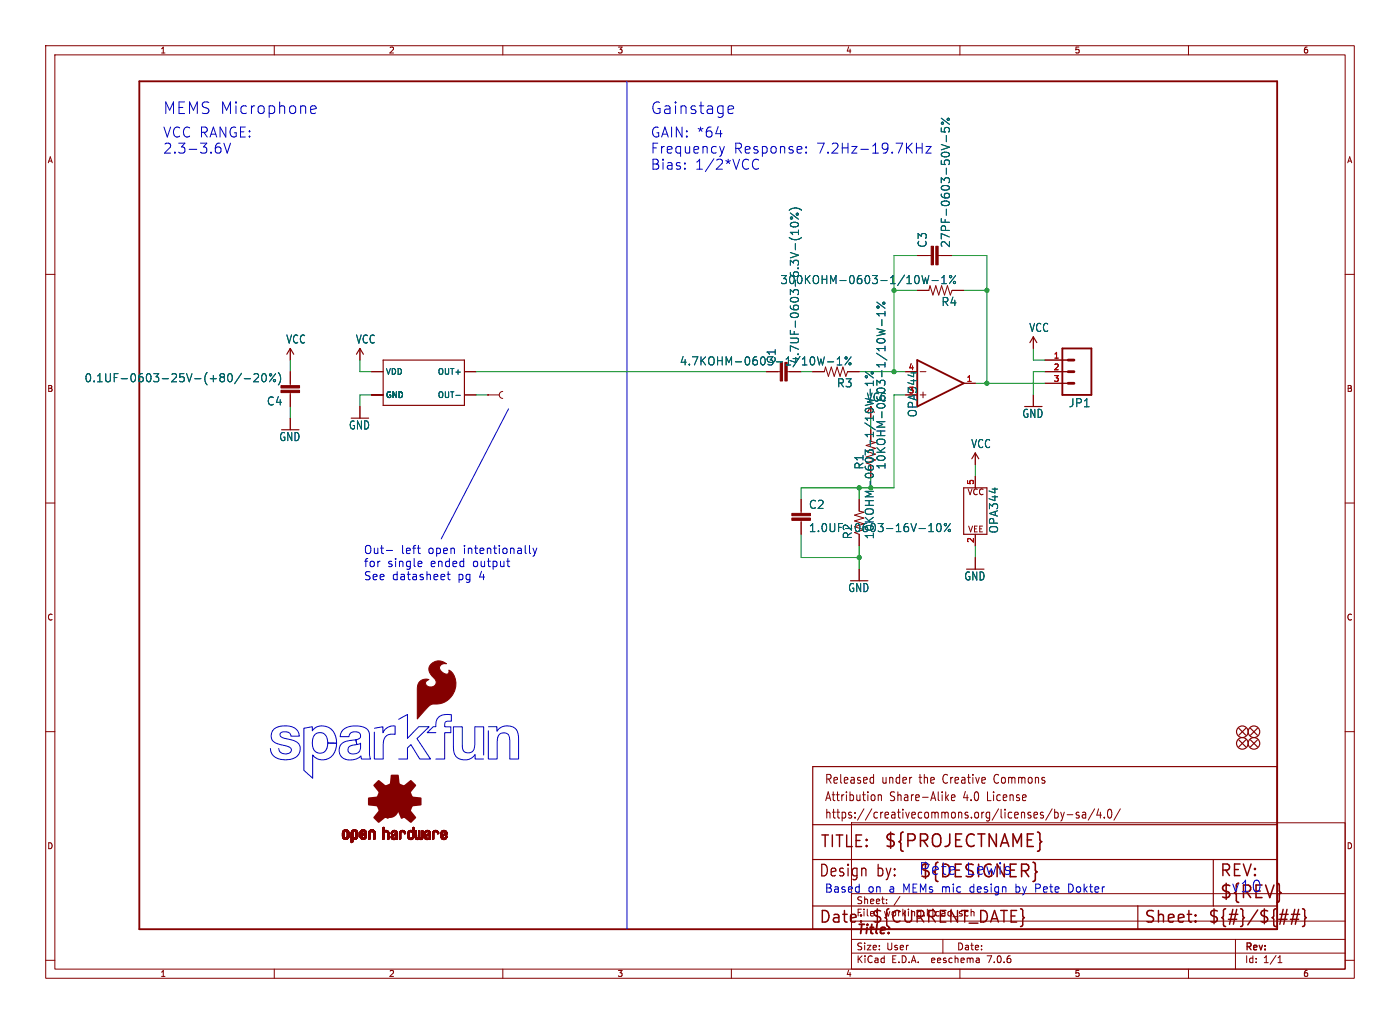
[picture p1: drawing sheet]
<svg xmlns="http://www.w3.org/2000/svg" width="306mm" height="224mm" viewBox="0 0 306 224" stroke-linecap="round" stroke-linejoin="round" font-family="sans-serif">
<defs><g id="words">
<g font-size="3.8" fill="#840000">
<text x="193.3" y="185.7">${PROJECTNAME}</text>
<text x="200.9" y="192.3">${DESIGNER}</text>
<text x="266.7" y="196.9">${REV}</text>
</g>
<g font-size="3.5" fill="#0000c2">
<text x="35.6" y="25.2">MEMS Microphone</text>
<text x="142.2" y="25.2">Gainstage</text>
<text x="200.9" y="191.5">Pete</text>
<text x="211.1" y="191.5">Lewis</text>
<text x="191.8" y="192.1">by:</text>
<text x="269.2" y="195.3">v10</text>
</g>
<g font-size="3.5" fill="#840000">
<text x="179.3" y="185.7">TITLE:</text>
<text x="179.1" y="192.1">Design</text>
<text x="266.7" y="192.1">REV:</text>
<text x="179.1" y="202.2">Date:</text>
<text x="190.5" y="202.2">${CURRENT_DATE}</text>
<text x="250.2" y="202.2">Sheet:</text>
<text x="264.2" y="202.2">${#}/${##}</text>
</g>
<g font-size="3" fill="#0000c2">
<text x="35.6" y="30.3">VCC RANGE:</text>
<text x="35.6" y="33.8">2.3-3.6V</text>
<text x="142.2" y="30.3">GAIN: *64</text>
<text x="142.2" y="33.8">Frequency</text>
<text x="160.4" y="33.8">Response:</text>
<text x="178.5" y="33.8">7.2Hz-19.7KHz</text>
<text x="142.2" y="37.4">Bias:</text>
<text x="151.9" y="37.4">1/2*VCC</text>
</g>
<text font-size="2.8" fill="#840000" x="187.3" y="204.8">Title:</text>
<g font-size="2.7" fill="#840000">
<text x="180.3" y="171.7">Released</text>
<text x="192.9" y="171.7">under</text>
<text x="201.3" y="171.7">the</text>
<text x="206.7" y="171.7">Creative</text>
<text x="218.1" y="171.7">Commons</text>
<text x="180.3" y="175.5">Attribution</text>
<text x="180.3" y="179.3">https://creativecommons.org/licenses/by-sa/4.0/</text>
<text x="194.6" y="175.5">Share-Alike</text>
<text x="210.9" y="175.5">4.0</text>
<text x="216.4" y="175.5">License</text>
</g>
<g font-size="2.5" fill="#006464">
<text x="202.9" y="54.3" transform="rotate(-90 202.9 54.3)">C3</text>
<text x="208" y="54.3" transform="rotate(-90 208 54.3)">27PF-0603-50V-5%</text>
<text x="170.7" y="62.3">300KOHM-0603-1/10W-1%</text>
<text x="205.9" y="67.1">R4</text>
<text x="62.5" y="75.3">VCC</text>
<text x="77.8" y="75.3">VCC</text>
<text x="225.1" y="72.8">VCC</text>
<text x="18.4" y="83.8">0.1UF-0603-25V-(+80/-20%)</text>
<text x="148.6" y="80.1">4.7KOHM-0603-1/10W-1%</text>
<text x="169.9" y="79.7" transform="rotate(-90 169.9 79.7)">C1</text>
<text x="175" y="79.7" transform="rotate(-90 175 79.7)">4.7UF-0603-6.3V-(10%)</text>
<text x="58.3" y="88.9">C4</text>
<text x="183" y="84.9">R3</text>
<text x="189.5" y="88">VCC</text>
<text x="233.7" y="89.3">JP1</text>
<text x="76.3" y="94.1">GND</text>
<text x="223.6" y="91.6">GND</text>
<text x="61" y="96.7">GND</text>
<text x="212.4" y="98.2">VCC</text>
<text x="189.1" y="102.8" transform="rotate(-90 189.1 102.8)">R1</text>
<text x="193.9" y="102.8" transform="rotate(-90 193.9 102.8)">10KOHM-0603-1/10W-1%</text>
<text x="176.9" y="111.5">C2</text>
<text x="176.9" y="116.6">1.0UF-0603-16V-10%</text>
<text x="186.6" y="118" transform="rotate(-90 186.6 118)">R2</text>
<text x="218.5" y="116.7" transform="rotate(-90 218.5 116.7)">OPA344</text>
<text x="185.5" y="129.7">GND</text>
<text x="210.9" y="127.1">GND</text>
</g>
<text font-size="2.5" fill="#840000" x="200.8" y="91.3" transform="rotate(-90 200.8 91.3)">OPA344</text>
<text font-size="2.5" fill="#009600" x="191.4" y="118" transform="rotate(-90 191.4 118)">10KOHM-0603-1/10W-1%</text>
<g font-size="2.5" fill="#0000c2">
<text x="79.5" y="121.3">Out-</text>
<text x="79.5" y="124.1">for</text>
<text x="84.7" y="124.1">single</text>
<text x="87.6" y="121.3">left</text>
<text x="93.6" y="121.3">open</text>
<text x="94.1" y="124.1">ended</text>
<text x="101.4" y="121.3">intentionally</text>
<text x="103.4" y="124.1">output</text>
<text x="79.5" y="127">See</text>
<text x="85.7" y="127">datasheet</text>
<text x="100.1" y="127">pg</text>
<text x="104.8" y="127">4</text>
<text x="180.3" y="195.3">Based</text>
<text x="189.8" y="195.3">on</text>
<text x="194.4" y="195.3">a MEMs mic</text>
<text x="212.3" y="195.3">design</text>
<text x="222.4" y="195.3">by</text>
<text x="226.8" y="195.3">Pete</text>
<text x="234.1" y="195.3">Dokter</text>
</g>
<g font-size="2.1" fill="#840000">
<text x="187.3" y="197.9">Sheet:</text>
<text x="187.3" y="200.6">File:</text>
<text x="193.4" y="200.6">working.kicad_sch</text>
<text x="187.3" y="208">Size:</text>
<text x="193.9" y="208">User</text>
<text x="209.3" y="208">Date:</text>
<text x="272.3" y="208.2">Rev:</text>
<text x="187.3" y="210.8">KiCad</text>
<text x="195" y="210.8">E.D.A.</text>
<text x="203.9" y="210.8">eeschema</text>
<text x="216.3" y="210.8">7.0.6</text>
<text x="272.3" y="210.8">Id:</text>
<text x="276.4" y="210.8">1/1</text>
</g>
<g font-size="1.8" fill="#840000">
<text x="35" y="11.9">1</text>
<text x="85" y="11.9">2</text>
<text x="135" y="11.9">3</text>
<text x="185" y="11.9">4</text>
<text x="235" y="11.9">5</text>
<text x="285" y="11.9">6</text>
<text x="10.3" y="35.9">A</text>
<text x="294.6" y="35.9">A</text>
<text x="10.3" y="85.9">B</text>
<text x="294.5" y="85.9">B</text>
<text x="211.6" y="108.5">VCC</text>
<text x="211.7" y="116.6">VEE</text>
<text x="10.3" y="135.9">C</text>
<text x="294.5" y="135.9">C</text>
<text x="10.3" y="185.9">D</text>
<text x="294.5" y="185.9">D</text>
<text x="35" y="213.8">1</text>
<text x="85" y="213.8">2</text>
<text x="135" y="213.8">3</text>
<text x="185" y="213.8">4</text>
<text x="235" y="213.8">5</text>
<text x="285" y="213.8">6</text>
</g>
<g font-size="1.8" fill="#006464">
<text x="84.3" y="82.1">VDD</text>
<text x="95.7" y="82.1">OUT+</text>
<text x="84.3" y="87.2">GND</text>
<text x="95.7" y="87.2">OUT-</text>
</g>
<g font-size="1.8" fill="#a90000">
<text x="198.7" y="81">4</text>
<text x="211.4" y="83.6">1</text>
<text x="230.4" y="78.5">1</text>
<text x="230.4" y="81">2</text>
<text x="230.4" y="83.6">3</text>
<text x="198.7" y="86.1">3</text>
<text x="213.1" y="106.1" transform="rotate(-90 213.1 106.1)">5</text>
<text x="213.1" y="118.8" transform="rotate(-90 213.1 118.8)">2</text>
</g>
</g></defs>
<g fill="none" stroke="#840000" stroke-width=".22">
<path d="M10 10h286.3v203.9h-286.3zM12 12h282.3v199.9h-282.3zM60 10v2M110 10v2M160 10v2M210 10v2M260 10v2M10 60h2M200.7 55.9h3M205.2 55.9h3.1M294.3 60h2M63.5 76.2v2.5"/>
<path d="M78.7 76.2v2.5M200.7 63.5h2.5l.3-1 .6 2 .6-2 .7 2 .6-2 .6 2 .7-2 .6 2 .4-1h2.5M226.1 73.7v2.5M228.6 78.7h5.1M63.5 81.3v3M63.5 85.9v3M63.5 91.4v2.6M78.7 88.9v2.5M81.3 81.3h2.5M81.3 86.4h2.5M101.6 81.3h2.5M101.6 86.4h2.5"/>
<path d="M106.7 86.4h.1M106.7 86.4h2.5M110 85.6a.76 .76 0 0 0-.8 .8 .76 .76 0 0 0 .8 .7M167.6 81.3h3.1M172.2 81.3h3.1M177.8 81.3h2.5l.3-1 .6 2 .7-2 .6 2 .6-2 .7 2 .6-2 .6 2 .4-1h2.6M201.3 81.3h1.3M201.3 86.4h1.3M201.9 85.7v1.3M210.8 83.8h2.6M213.4 99.1v2.5M226.1 86.4v2.5"/>
<path d="M228.6 81.3h5.1M228.6 83.8h5.1M10 110h2M175.3 109.2v3.1M175.3 113.8v3M188 109.2v2.6l1 .2-2.1 .6 2.1 .7-2.1 .6M188 116.8v2.6M213.4 104.1v2.6M213.4 116.8v2.6M294.3 110h2M188 124.5v2.5M213.4 121.9v2.6"/>
<path d="M10 160h2M294.3 160h2M186.3 179.9h108v32h-108zM190.6 170l.5 .1M191.1 169.3v2M191.1 171.2l-.5 .1M191.3 174v.9M192.1 173.8v1.3M192.1 174l.3-.2 .4 .1v1.2M207 174.4l.5 .7M207.5 173.8l-.6 .7M208.1 174.4l.8-.1-.1-.4-.4-.1-.3 .3 .1 .9h.6"/>
<path d="M230.2 176.9l-1.4 2.5M230.7 177v1.9M230.7 177.7l.5-.1 .3 .4-.2 .8h-.6M232.1 177.6l.3 1.3M232.4 178.9l-.3 .6M232.8 177.6l-.4 1.3M233.5 178.2h1.2M236 177.7l-.4-.1-.2 .3 .1 .3 .5 .1v.5h-.6M236.8 177.7h.6l.1 1.2M237.5 178.1l-.5 .1-.3 .2 .3 .5 .5-.1M239.5 176.9l-1.4 2.5M240.3 176.9l-.4 1.4h1.1"/>
<path d="M240.7 177.6v1.3M241.6 178.7v.2M242.5 177.1l.3-.1a1.34 1.34 0 0 1 0 1.9h-.1a1.44 1.44 0 0 1-.2-1.8zM245.1 176.9l-1.4 2.5M186.3 195.4h108M193.9 197.5v.1M193.9 196.7v.1M196.9 196l-1.3 2M10 210h2M60 211.9v2M110 211.9v2M160 211.9v2"/>
<path d="M186.3 208.4h108M186.3 205.4h108M186.3 201.4h108M206.3 205.4v3M210 211.9v2M214.2 209.6v.9M214.2 210.4l-.1 .1M214.2 209.9h-.1M260 211.9v2M270.3 205.4v6.5M279.6 210.5h.8M279.6 209.4l.4-.4v1.5"/>
<path d="M294.3 210h2"/>
</g>
<g fill="none" stroke="#840000" stroke-width=".25">
<path d="M62.7 77.5l.8-1.3 .8 1.3M78 77.5l.7-1.3 .8 1.3M83.8 78.7h17.8v9.9h-17.8zM225.3 74.9l.8-1.2 .7 1.2M210.8 106.7h5.1v10.1h-5.1zM212.6 100.3l.8-1.2 .7 1.2M271 159.3l1.5 1.5M272.5 159.3l-1.5 1.5M273.6 159.3l1.5 1.5M275.1 159.3l-1.5 1.5M177.8 167.6h101.6v35.6h-101.6zM271 161.8l1.5 1.5"/>
<path d="M272.5 161.8l-1.5 1.5M273.6 161.8l1.5 1.5M275.1 161.8l-1.5 1.5M177.8 198.1h101.6M177.8 180.3h101.6M177.8 188h101.6M248.9 198.1v5.1M265.4 188v10.1"/>
<circle cx="271.8" cy="160" r="1.27"/>
<circle cx="271.8" cy="162.6" r="1.27"/>
<circle cx="274.3" cy="162.6" r="1.27"/>
<circle cx="274.3" cy="160" r="1.27"/>
</g>
<g fill="#840000" stroke="#840000" stroke-width=".22">
<path d="M74.9 182.9h.4z"/>
<path d="M74.9 182.8l.4 .1z"/>
<path d="M74.9 182.8h.4z"/>
<path d="M74.9 182.7l.4 .1z"/>
<path d="M74.9 182.7h.4z"/>
<path d="M74.9 182.6l.4 .1z"/>
<path d="M74.9 182.6h.4z"/>
<path d="M74.9 182.5l.4 .1z"/>
<path d="M74.9 182.5h.4z"/>
<path d="M74.9 182.4l.4 .1z"/>
<path d="M74.9 182.4h.4z"/>
<path d="M74.9 182.3l.4 .1z"/>
<path d="M74.9 182.3h.4z"/>
<path d="M74.9 182.2l.4 .1z"/>
<path d="M74.9 182.2h.4z"/>
<path d="M74.9 182.1l.4 .1z"/>
<path d="M74.9 182.1h.4z"/>
<path d="M74.9 182.9l.4 .1z"/>
<path d="M74.9 182l.4 .1z"/>
<path d="M74.9 182h.4z"/>
<path d="M74.9 183.1h.5z"/>
<path d="M74.9 183l.5 .1z"/>
<path d="M74.9 183h.5z"/>
<path d="M74.9 183h.4z"/>
<path d="M74.9 182h.5z"/>
<path d="M74.9 181.9l.5 .1z"/>
<path d="M74.9 181.9h.5z"/>
<path d="M74.9 183.1l.6 .1z"/>
<path d="M74.9 183.1h.6z"/>
<path d="M74.9 181.9h.6z"/>
<path d="M75 183.2h.5z"/>
<path d="M75 181.9h.5z"/>
<path d="M75 181.8l.5 .1z"/>
<path d="M75 181.8h.6z"/>
<path d="M75 183.2h1.3z"/>
<path d="M75 183.2h.6z"/>
<path d="M75 181.8h1.3z"/>
<path d="M75 183.2l1.3 .1z"/>
<path d="M75 183.3h1.2z"/>
<path d="M75 181.8h1.2z"/>
<path d="M75 181.7l1.2 .1z"/>
<path d="M75 181.7h1.2z"/>
<path d="M75.1 183.3h1.1z"/>
<path d="M75.1 181.7h1.1z"/>
<path d="M75.1 183.4h1.1z"/>
<path d="M75.1 183.3l1.1 .1z"/>
<path d="M75.1 183.4h1z"/>
<path d="M75.1 181.6l1 .1z"/>
<path d="M75.1 181.6h1z"/>
<path d="M75.2 183.4h.9z"/>
<path d="M75.2 181.6h.9z"/>
<path d="M75.2 181.6h.8z"/>
<path d="M75.2 183.4l.8 .1z"/>
<path d="M75.2 183.5h.8z"/>
<path d="M75.3 183.5h.7z"/>
<path d="M75.3 181.5l.7 .1z"/>
<path d="M75.3 181.5h.7z"/>
<path d="M75.3 183.5h.6z"/>
<path d="M75.3 181.5h.6z"/>
<path d="M75.4 183.5h.5z"/>
<path d="M75.4 181.5h.5z"/>
<path d="M75.4 183.5h.4z"/>
<path d="M75.4 181.5h.4z"/>
<path d="M75.5 183.5l.3 .1z"/>
<path d="M75.5 181.5h.3z"/>
<path d="M75.5 183.6h.3z"/>
<path d="M75.5 183.6h.2z"/>
<path d="M75.5 181.4l.2 .1z"/>
<path d="M75.7 181.8h.6z"/>
<path d="M75.7 183.2h.6z"/>
<path d="M75.7 181.8l.6 .1z"/>
<path d="M75.8 183.2h.5z"/>
<path d="M75.8 181.9h.5z"/>
<path d="M75.8 183.1l.5 .1z"/>
<path d="M75.8 183.1h.5z"/>
<path d="M75.9 183.1h.4z"/>
<path d="M75.9 181.9h.4z"/>
<path d="M75.9 183l.4 .1z"/>
<path d="M75.9 182h.4z"/>
<path d="M75.9 181.9l.4 .1z"/>
<path d="M75.9 183h.4z"/>
<path d="M76 183h.4z"/>
<path d="M76 182.9l.4 .1z"/>
<path d="M76 182.9h.4z"/>
<path d="M76 182.1h.4z"/>
<path d="M76 182l.4 .1z"/>
<path d="M76 182.8l.4 .1z"/>
<path d="M76 182.8h.4z"/>
<path d="M76 182.7l.4 .1z"/>
<path d="M76 182.7h.4z"/>
<path d="M76 182.6l.4 .1z"/>
<path d="M76 182.6h.4z"/>
<path d="M76 182.5l.4 .1z"/>
<path d="M76 182.5h.4z"/>
<path d="M76 182.4l.4 .1z"/>
<path d="M76 182.4h.4z"/>
<path d="M76 182.3l.4 .1z"/>
<path d="M76 182.3h.4z"/>
<path d="M76 182.2l.4 .1z"/>
<path d="M76 182.2h.4z"/>
<path d="M76 182.1l.4 .1z"/>
<path d="M76.8 184.2h.2z"/>
<path d="M76.8 184.2h.3z"/>
<path d="M76.8 184.2h.4z"/>
<path d="M76.8 184.1l.4 .1z"/>
<path d="M76.8 184.1h.4z"/>
<path d="M76.8 184l.4 .1z"/>
<path d="M76.8 184h.4z"/>
<path d="M76.8 183.9l.4 .1z"/>
<path d="M76.8 183.9h.4z"/>
<path d="M76.8 183.8l.4 .1z"/>
<path d="M76.8 183.8h.4z"/>
<path d="M76.8 183.7l.4 .1z"/>
<path d="M76.8 183.7h.4z"/>
<path d="M76.8 183.6l.4 .1z"/>
<path d="M76.8 183.6h.4z"/>
<path d="M76.8 183.5l.4 .1z"/>
<path d="M76.8 183.5h.4z"/>
<path d="M76.8 183.5h1.1z"/>
<path d="M76.8 183.4l1.1 .1z"/>
<path d="M76.8 183.4h1.2z"/>
<path d="M76.8 183.4h1.3z"/>
<path d="M76.8 183.3l1.3 .1z"/>
<path d="M76.8 183.3h1.3z"/>
<path d="M76.8 183.2l1.4 .1z"/>
<path d="M76.8 183.2h1.4z"/>
<path d="M76.8 183.2h.7z"/>
<path d="M76.8 183.2h.6z"/>
<path d="M76.8 183.1l.6 .1z"/>
<path d="M76.8 183.1h.6z"/>
<path d="M76.8 183.1h.5z"/>
<path d="M76.8 183l.5 .1z"/>
<path d="M76.8 183h.5z"/>
<path d="M76.8 183h.4z"/>
<path d="M76.8 182.9l.4 .1z"/>
<path d="M76.8 182.9h.4z"/>
<path d="M76.8 182.8l.4 .1z"/>
<path d="M76.8 182.8h.4z"/>
<path d="M76.8 182.7l.4 .1z"/>
<path d="M76.8 182.7h.4z"/>
<path d="M76.8 182.6l.4 .1z"/>
<path d="M76.8 182.6h.4z"/>
<path d="M76.8 182.5l.4 .1z"/>
<path d="M76.8 182.5h.4z"/>
<path d="M76.8 182.4l.4 .1z"/>
<path d="M76.8 182.4h.4z"/>
<path d="M76.8 182.3l.4 .1z"/>
<path d="M76.8 182.3h.4z"/>
<path d="M76.8 182.2l.4 .1z"/>
<path d="M76.8 182.2h.4z"/>
<path d="M76.8 182.1l.4 .1z"/>
<path d="M76.8 182.1h.4z"/>
<path d="M76.8 182l.4 .1z"/>
<path d="M76.8 182h.4z"/>
<path d="M76.8 182h.5z"/>
<path d="M76.8 184.2l.2 .1z"/>
<path d="M76.9 181.9l.4 .1z"/>
<path d="M76.9 181.9h.4z"/>
<path d="M76.9 181.9h.5z"/>
<path d="M76.9 181.8l.5 .1z"/>
<path d="M76.9 181.8h.6z"/>
<path d="M76.9 181.8h1.3z"/>
<path d="M76.9 181.8h1.2z"/>
<path d="M77 181.7l1.1 .1z"/>
<path d="M77 181.7h1.1z"/>
<path d="M77 181.6l1 .1z"/>
<path d="M77 181.6h1z"/>
<path d="M77.1 181.6h.9z"/>
<path d="M77.1 181.6h.8z"/>
<path d="M77.2 181.5l.7 .1z"/>
<path d="M77.2 181.5h.7z"/>
<path d="M77.3 183.5h.5z"/>
<path d="M77.3 181.5h.5z"/>
<path d="M77.4 181.5h.3z"/>
<path d="M77.4 183.5l.3 .1z"/>
<path d="M77.4 183.6h.3z"/>
<path d="M77.4 181.4l.2 .1z"/>
<path d="M77.5 183.6h.1z"/>
<path d="M77.6 181.8h.6z"/>
<path d="M77.6 183.2h.6z"/>
<path d="M77.7 183.2h.5z"/>
<path d="M77.7 181.8l.5 .1z"/>
<path d="M77.7 181.9h.5z"/>
<path d="M77.7 183.1l.5 .1z"/>
<path d="M77.7 183.1h.5z"/>
<path d="M77.8 183.1h.4z"/>
<path d="M77.8 181.9h.4z"/>
<path d="M77.8 182h.4z"/>
<path d="M77.8 181.9l.4 .1z"/>
<path d="M77.8 183l.5 .1z"/>
<path d="M77.8 183h.5z"/>
<path d="M77.8 182h.5z"/>
<path d="M77.9 183h.4z"/>
<path d="M77.9 182h.4z"/>
<path d="M77.9 182.9l.4 .1z"/>
<path d="M77.9 182.1h.4z"/>
<path d="M77.9 182l.4 .1z"/>
<path d="M77.9 182.9h.4z"/>
<path d="M77.9 182.8l.4 .1z"/>
<path d="M77.9 182.8h.4z"/>
<path d="M77.9 182.7l.4 .1z"/>
<path d="M77.9 182.7h.4z"/>
<path d="M77.9 182.6l.4 .1z"/>
<path d="M77.9 182.6h.4z"/>
<path d="M77.9 182.5l.4 .1z"/>
<path d="M77.9 182.5h.4z"/>
<path d="M77.9 182.4l.4 .1z"/>
<path d="M77.9 182.4h.4z"/>
<path d="M77.9 182.3l.4 .1z"/>
<path d="M77.9 182.3h.4z"/>
<path d="M77.9 182.2l.4 .1z"/>
<path d="M77.9 182.2h.4z"/>
<path d="M77.9 182.1l.4 .1z"/>
<path d="M78.7 183h.5z"/>
<path d="M78.7 183h.4z"/>
<path d="M78.7 182.9l.4 .1z"/>
<path d="M78.7 182.9h.4z"/>
<path d="M78.7 182.8l.5 .1z"/>
<path d="M78.7 182.8h.5z"/>
<path d="M78.7 182.8h.6z"/>
<path d="M78.7 182.7l.7 .1z"/>
<path d="M78.7 182.7h.7z"/>
<path d="M78.7 182.7h.8z"/>
<path d="M78.7 182.7h.9z"/>
<path d="M78.7 182.6l.9 .1z"/>
<path d="M78.7 182.6h.9z"/>
<path d="M78.7 182.6h1z"/>
<path d="M78.7 182.6h1.1z"/>
<path d="M78.7 182.5l1.1 .1z"/>
<path d="M78.7 182.5h1.1z"/>
<path d="M78.7 182.5h1.2z"/>
<path d="M78.7 182.5h1.3z"/>
<path d="M78.7 182.4l1.3 .1z"/>
<path d="M78.7 182.4h1.4z"/>
<path d="M78.7 182.4h.4z"/>
<path d="M78.7 182.3l.4 .1z"/>
<path d="M78.7 182.3h.4z"/>
<path d="M78.7 182.2l.4 .1z"/>
<path d="M78.7 182.2h.4z"/>
<path d="M78.7 182.1l.4 .1z"/>
<path d="M78.7 182.1h.4z"/>
<path d="M78.7 182l.4 .1z"/>
<path d="M78.7 182h.5z"/>
<path d="M78.7 183.1h.5z"/>
<path d="M78.7 183l.5 .1z"/>
<path d="M78.7 181.9l.5 .1z"/>
<path d="M78.8 183.1h.5z"/>
<path d="M78.8 183.1h.4z"/>
<path d="M78.8 181.9h.4z"/>
<path d="M78.8 181.9h.5z"/>
<path d="M78.8 183.2h.5z"/>
<path d="M78.8 183.1l.5 .1z"/>
<path d="M78.8 181.8l.5 .1z"/>
<path d="M78.8 183.2h1.3z"/>
<path d="M78.8 183.2h.6z"/>
<path d="M78.8 181.8h.6z"/>
<path d="M78.8 181.8h1.3z"/>
<path d="M78.8 183.2l1.3 .1z"/>
<path d="M78.8 183.3h1.3z"/>
<path d="M78.9 183.3h1.1z"/>
<path d="M78.9 181.7l1.2 .1z"/>
<path d="M78.9 181.7h1.2z"/>
<path d="M78.9 181.7h1.1z"/>
<path d="M78.9 183.3l1.1 .1z"/>
<path d="M78.9 183.4h1.1z"/>
<path d="M79 183.4h.9z"/>
<path d="M79 181.6l1 .1z"/>
<path d="M79 181.6h1z"/>
<path d="M79 181.6h.9z"/>
<path d="M79 183.4l.9 .1z"/>
<path d="M79.1 181.6h.8z"/>
<path d="M79.1 183.5h.7z"/>
<path d="M79.1 181.5l.7 .1z"/>
<path d="M79.1 181.5h.7z"/>
<path d="M79.2 183.5h.6z"/>
<path d="M79.2 181.5h.5z"/>
<path d="M79.2 183.5h.5z"/>
<path d="M79.2 182.4h1z"/>
<path d="M79.3 183.5h.4z"/>
<path d="M79.3 182.4h.9z"/>
<path d="M79.3 181.5h.3z"/>
<path d="M79.3 183.5l.3 .1z"/>
<path d="M79.3 183.6h.3z"/>
<path d="M79.3 182.3l.9 .1z"/>
<path d="M79.4 182.3h.8z"/>
<path d="M79.4 181.4l.1 .1z"/>
<path d="M79.5 182.3h.7z"/>
<path d="M79.5 181.8h.6z"/>
<path d="M79.5 183.2h.6z"/>
<path d="M79.5 182.2l.7 .1z"/>
<path d="M79.6 181.8l.5 .1z"/>
<path d="M79.6 183.2h.5z"/>
<path d="M79.6 182.2h.6z"/>
<path d="M79.6 181.9h.5z"/>
<path d="M79.6 183.1l.5 .1z"/>
<path d="M79.6 183.1h.5z"/>
<path d="M79.7 181.9h.5z"/>
<path d="M79.7 183.1h.4z"/>
<path d="M79.7 182.2h.5z"/>
<path d="M79.7 183.1h.5z"/>
<path d="M79.7 182h.5z"/>
<path d="M79.7 181.9l.5 .1z"/>
<path d="M79.7 183l.5 .1z"/>
<path d="M79.7 183h.5z"/>
<path d="M79.7 182.1l.5 .1z"/>
<path d="M79.7 182.1h.5z"/>
<path d="M79.7 182l.5 .1z"/>
<path d="M79.8 183h.4z"/>
<path d="M79.8 182.1h.4z"/>
<path d="M79.8 182.9l.4 .1z"/>
<path d="M79.8 182.9h.4z"/>
<path d="M79.8 182.8l.4 .1z"/>
<path d="M79.8 182.8h.4z"/>
<path d="M79.9 182.8h.3z"/>
<path d="M79.9 182.7l.3 .1z"/>
<path d="M79.9 182.7h.3z"/>
<path d="M80 182.7h.2z"/>
<path d="M80.6 183.5h.3z"/>
<path d="M80.6 183.4l.4 .1z"/>
<path d="M80.6 183.4h.4z"/>
<path d="M80.6 183.3l.4 .1z"/>
<path d="M80.6 183.3h.4z"/>
<path d="M80.6 183.2l.4 .1z"/>
<path d="M80.6 183.2h.4z"/>
<path d="M80.6 183.1l.4 .1z"/>
<path d="M80.6 183.1h.4z"/>
<path d="M80.6 183l.4 .1z"/>
<path d="M80.6 183h.4z"/>
<path d="M80.6 182.9l.4 .1z"/>
<path d="M80.6 182.9h.4z"/>
<path d="M80.6 182.8l.4 .1z"/>
<path d="M80.6 182.8h.4z"/>
<path d="M80.6 182.7l.4 .1z"/>
<path d="M80.6 182.7h.4z"/>
<path d="M80.6 182.6l.4 .1z"/>
<path d="M80.6 182.6h.4z"/>
<path d="M80.6 182.5l.4 .1z"/>
<path d="M80.6 182.5h.4z"/>
<path d="M80.6 182.4l.4 .1z"/>
<path d="M80.6 182.4h.4z"/>
<path d="M80.6 182.3l.4 .1z"/>
<path d="M80.6 182.3h.4z"/>
<path d="M80.6 182.2l.4 .1z"/>
<path d="M80.6 182.2h.4z"/>
<path d="M80.6 182.1l.4 .1z"/>
<path d="M80.6 182.1h.4z"/>
<path d="M80.7 183.5h.2z"/>
<path d="M80.7 182l.3 .1z"/>
<path d="M80.7 182h.4z"/>
<path d="M80.7 183.5h.1z"/>
<path d="M80.7 181.9l.4 .1z"/>
<path d="M80.7 181.9h.4z"/>
<path d="M80.7 181.9h.5z"/>
<path d="M80.7 181.8l.6 .1z"/>
<path d="M80.7 181.8h.6z"/>
<path d="M80.7 181.8h1.3z"/>
<path d="M80.8 181.8h1.2z"/>
<path d="M80.8 181.7l1.2 .1z"/>
<path d="M80.8 181.7h1.2z"/>
<path d="M80.8 181.7h1.1z"/>
<path d="M80.9 181.6l1 .1z"/>
<path d="M80.9 181.6h1z"/>
<path d="M80.9 181.6h.9z"/>
<path d="M81 181.6h.8z"/>
<path d="M81 181.5l.8 .1z"/>
<path d="M81 181.5h.7z"/>
<path d="M81.1 181.5h.5z"/>
<path d="M81.2 181.5h.4z"/>
<path d="M81.2 181.5h.3z"/>
<path d="M81.3 181.4l.2 .1z"/>
<path d="M81.4 181.8h.6z"/>
<path d="M81.5 181.8l.5 .1z"/>
<path d="M81.5 181.9h.5z"/>
<path d="M81.6 181.9h.4z"/>
<path d="M81.6 181.9h.5z"/>
<path d="M81.6 182h.5z"/>
<path d="M81.6 181.9l.5 .1z"/>
<path d="M81.7 182h.4z"/>
<path d="M81.7 182.1h.4z"/>
<path d="M81.7 182l.4 .1z"/>
<path d="M81.7 183.5h.3z"/>
<path d="M81.7 183.4l.3 .1z"/>
<path d="M81.7 183.4h.4z"/>
<path d="M81.7 183.3l.4 .1z"/>
<path d="M81.7 183.3h.4z"/>
<path d="M81.7 183.2l.4 .1z"/>
<path d="M81.7 183.2h.4z"/>
<path d="M81.7 183.1l.4 .1z"/>
<path d="M81.7 183.1h.4z"/>
<path d="M81.7 183l.4 .1z"/>
<path d="M81.7 183h.4z"/>
<path d="M81.7 182.9l.4 .1z"/>
<path d="M81.7 182.9h.4z"/>
<path d="M81.7 182.8l.4 .1z"/>
<path d="M81.7 182.8h.4z"/>
<path d="M81.7 182.7l.4 .1z"/>
<path d="M81.7 182.7h.4z"/>
<path d="M81.7 182.6l.4 .1z"/>
<path d="M81.7 182.6h.4z"/>
<path d="M81.7 182.5l.4 .1z"/>
<path d="M81.7 182.5h.4z"/>
<path d="M81.7 182.4l.4 .1z"/>
<path d="M81.7 182.4h.4z"/>
<path d="M81.7 182.3l.4 .1z"/>
<path d="M81.7 182.3h.4z"/>
<path d="M81.7 182.2l.4 .1z"/>
<path d="M81.7 182.2h.4z"/>
<path d="M81.7 182.1l.4 .1z"/>
<path d="M81.7 183.5h.2z"/>
<path d="M83.8 183.5h.1z"/>
<path d="M83.8 181.1h.2z"/>
<path d="M83.8 183.5l.1 .1z"/>
<path d="M83.8 183.5h.2z"/>
<path d="M83.8 183.4l.2 .1z"/>
<path d="M83.8 183.4h.2z"/>
<path d="M83.8 183.3l.2 .1z"/>
<path d="M83.8 183.3h.2z"/>
<path d="M83.8 183.2l.2 .1z"/>
<path d="M83.8 183.2h.2z"/>
<path d="M83.8 183.1l.2 .1z"/>
<path d="M83.8 183.1h.2z"/>
<path d="M83.8 183l.2 .1z"/>
<path d="M83.8 183h.2z"/>
<path d="M83.8 182.9l.2 .1z"/>
<path d="M83.8 182.9h.2z"/>
<path d="M83.8 182.8l.2 .1z"/>
<path d="M83.8 182.8h.2z"/>
<path d="M83.8 182.7l.2 .1z"/>
<path d="M83.8 182.7h.2z"/>
<path d="M83.8 182.6l.2 .1z"/>
<path d="M83.8 182.6h.2z"/>
<path d="M83.8 182.5l.2 .1z"/>
<path d="M83.8 182.5h.2z"/>
<path d="M83.8 182.4l.2 .1z"/>
<path d="M83.8 182.4h.2z"/>
<path d="M83.8 182.3l.2 .1z"/>
<path d="M83.8 182.3h.2z"/>
<path d="M83.8 182.2l.2 .1z"/>
<path d="M83.8 182.2h.2z"/>
<path d="M83.8 182.2h.3z"/>
<path d="M83.8 182.1l.3 .1z"/>
<path d="M83.8 182.1h.3z"/>
<path d="M83.8 182l.3 .1z"/>
<path d="M83.8 182h.3z"/>
<path d="M83.8 182h.4z"/>
<path d="M83.8 181.9l.4 .1z"/>
<path d="M83.8 181.9h.4z"/>
<path d="M83.8 181.9h.5z"/>
<path d="M83.8 181.9h.6z"/>
<path d="M83.8 181.8l1.2 .1z"/>
<path d="M83.8 181.8h1.2z"/>
<path d="M83.8 181.8h1.1z"/>
<path d="M83.8 181.7l1.1 .1z"/>
<path d="M83.8 181.7h1.1z"/>
<path d="M83.8 181.7h1z"/>
<path d="M83.8 181.6l.3 .1z"/>
<path d="M83.8 181.6h.3z"/>
<path d="M83.8 181.6h.2z"/>
<path d="M83.8 181.5l.2 .1z"/>
<path d="M83.8 181.5h.2z"/>
<path d="M83.8 181.4l.2 .1z"/>
<path d="M83.8 181.4h.2z"/>
<path d="M83.8 181.3l.2 .1z"/>
<path d="M83.8 181.3h.2z"/>
<path d="M83.8 181.2l.2 .1z"/>
<path d="M83.8 181.2h.2z"/>
<path d="M83.8 181.1l.2 .1z"/>
<path d="M83.8 181l.2 .1z"/>
<path d="M83.8 181h.2z"/>
<path d="M83.9 180.9l.1 .1z"/>
<path d="M83.9 180.9h.1z"/>
<path d="M84.2 181.6l.5 .1z"/>
<path d="M84.2 181.6h.5z"/>
<path d="M84.3 181.6h.3z"/>
<path d="M84.5 181.9h.5z"/>
<path d="M84.6 181.9h.4z"/>
<path d="M84.7 181.9h.3z"/>
<path d="M84.7 181.9l.4 .1z"/>
<path d="M84.7 182h.4z"/>
<path d="M84.8 182h.3z"/>
<path d="M84.8 182.1h.3z"/>
<path d="M84.8 182l.3 .1z"/>
<path d="M84.8 182.1l.3 .1z"/>
<path d="M84.8 182.3h.3z"/>
<path d="M84.8 182.2l.3 .1z"/>
<path d="M84.8 182.2h.3z"/>
<path d="M84.8 183.5l.2 .1z"/>
<path d="M84.8 183.5h.2z"/>
<path d="M84.8 183.5h.3z"/>
<path d="M84.8 183.4l.3 .1z"/>
<path d="M84.8 183.4h.3z"/>
<path d="M84.8 183.3l.3 .1z"/>
<path d="M84.8 183.3h.3z"/>
<path d="M84.8 183.2l.3 .1z"/>
<path d="M84.8 183.2h.3z"/>
<path d="M84.8 183.1l.3 .1z"/>
<path d="M84.8 183.1h.3z"/>
<path d="M84.8 183l.3 .1z"/>
<path d="M84.8 183h.3z"/>
<path d="M84.8 182.9l.3 .1z"/>
<path d="M84.8 182.9h.3z"/>
<path d="M84.8 182.8l.3 .1z"/>
<path d="M84.8 182.8h.3z"/>
<path d="M84.8 182.7l.3 .1z"/>
<path d="M84.8 182.7h.3z"/>
<path d="M84.8 182.6l.3 .1z"/>
<path d="M84.8 182.6h.3z"/>
<path d="M84.8 182.5l.3 .1z"/>
<path d="M84.8 182.5h.3z"/>
<path d="M84.8 182.4l.3 .1z"/>
<path d="M84.8 182.4h.3z"/>
<path d="M84.8 182.3l.3 .1z"/>
<path d="M85.6 183.1l.3 .1z"/>
<path d="M85.6 183.1h.3z"/>
<path d="M85.6 183.1h.2z"/>
<path d="M85.6 183l.2 .1z"/>
<path d="M85.6 183h.3z"/>
<path d="M85.6 182.3l.1 .1z"/>
<path d="M85.6 182.3h.2z"/>
<path d="M85.6 182.2l.2 .1z"/>
<path d="M85.6 182.2h.2z"/>
<path d="M85.6 183.2h.3z"/>
<path d="M85.6 182.9l.3 .1z"/>
<path d="M85.6 182.9h.3z"/>
<path d="M85.6 182.4h.1z"/>
<path d="M85.6 182.2h.3z"/>
<path d="M85.6 182.1l.3 .1z"/>
<path d="M85.6 183.3h.4z"/>
<path d="M85.6 183.2l.3 .1z"/>
<path d="M85.6 182.9h.4z"/>
<path d="M85.6 182.1h.3z"/>
<path d="M85.6 183.3h.5z"/>
<path d="M85.6 182.8l.4 .1z"/>
<path d="M85.6 182.8h.4z"/>
<path d="M85.6 182.8h.5z"/>
<path d="M85.6 182l.3 .1z"/>
<path d="M85.6 182h.3z"/>
<path d="M85.6 183.3h.8z"/>
<path d="M85.6 182h.4z"/>
<path d="M85.6 182.8h.6z"/>
<path d="M85.6 183.3l.8 .1z"/>
<path d="M85.6 181.9l.4 .1z"/>
<path d="M85.7 183.4h.7z"/>
<path d="M85.7 182.8h.5z"/>
<path d="M85.7 181.9h.3z"/>
<path d="M85.7 182.7l.6 .1z"/>
<path d="M85.7 182.7h.6z"/>
<path d="M85.7 181.9h.4z"/>
<path d="M85.7 181.9h.5z"/>
<path d="M85.7 182.7h.7z"/>
<path d="M85.7 181.8l1.1 .1z"/>
<path d="M85.7 181.8h1.1z"/>
<path d="M85.7 183.4l.8 .1z"/>
<path d="M85.8 183.5h.7z"/>
<path d="M85.8 181.8h1z"/>
<path d="M85.8 182.7h.7z"/>
<path d="M85.8 181.8h.9z"/>
<path d="M85.8 182.6l.7 .1z"/>
<path d="M85.8 182.6h.7z"/>
<path d="M85.8 182.6h.8z"/>
<path d="M85.8 181.7l.9 .1z"/>
<path d="M85.8 181.7h.9z"/>
<path d="M85.8 182.6h1.1z"/>
<path d="M85.9 183.5h.6z"/>
<path d="M85.9 181.7h.7z"/>
<path d="M85.9 182.6h1z"/>
<path d="M85.9 183.5h.5z"/>
<path d="M85.9 183.5l.5 .1z"/>
<path d="M85.9 183.6h.5z"/>
<path d="M86 181.6l.5 .1z"/>
<path d="M86 183.6h.4z"/>
<path d="M86 182.6h.9z"/>
<path d="M86 181.6h.5z"/>
<path d="M86 182.5l.9 .1z"/>
<path d="M86 182.5h.9z"/>
<path d="M86.1 181.6h.3z"/>
<path d="M86.1 182.5h.8z"/>
<path d="M86.2 182.5h.7z"/>
<path d="M86.2 183.3h.2z"/>
<path d="M86.2 181.6h.1z"/>
<path d="M86.2 182.4l.7 .1z"/>
<path d="M86.3 182.4h.6z"/>
<path d="M86.3 181.9h.5z"/>
<path d="M86.4 182.4h.5z"/>
<path d="M86.4 181.9h.4z"/>
<path d="M86.5 181.9h.3z"/>
<path d="M86.5 181.9l.4 .1z"/>
<path d="M86.5 182.3l.4 .1z"/>
<path d="M86.5 182h.4z"/>
<path d="M86.5 182.3h.4z"/>
<path d="M86.6 182.3h.3z"/>
<path d="M86.6 182h.3z"/>
<path d="M86.6 182.6h.3z"/>
<path d="M86.6 182l.3 .1z"/>
<path d="M86.6 182.1h.3z"/>
<path d="M86.6 182.6l.3 .1z"/>
<path d="M86.6 182.7h.3z"/>
<path d="M86.6 182.2h.3z"/>
<path d="M86.6 182.1l.3 .1z"/>
<path d="M86.6 183.5l.2 .1z"/>
<path d="M86.6 183.5h.2z"/>
<path d="M86.6 183.5h.3z"/>
<path d="M86.6 183.4l.3 .1z"/>
<path d="M86.6 183.4h.3z"/>
<path d="M86.6 183.3l.3 .1z"/>
<path d="M86.6 183.3h.3z"/>
<path d="M86.6 183.2l.3 .1z"/>
<path d="M86.6 183.2h.3z"/>
<path d="M86.6 183.1l.3 .1z"/>
<path d="M86.6 183.1h.3z"/>
<path d="M86.6 183l.3 .1z"/>
<path d="M86.6 183h.3z"/>
<path d="M86.6 182.9l.3 .1z"/>
<path d="M86.6 182.9h.3z"/>
<path d="M86.6 182.8l.3 .1z"/>
<path d="M86.6 182.8h.3z"/>
<path d="M86.6 182.7l.3 .1z"/>
<path d="M86.6 182.2l.3 .1z"/>
<path d="M87.4 183.5l.1 .1z"/>
<path d="M87.4 183.5h.1z"/>
<path d="M87.4 183.5h.2z"/>
<path d="M87.4 183.5h.3z"/>
<path d="M87.4 183.4l.3 .1z"/>
<path d="M87.4 183.4h.3z"/>
<path d="M87.4 183.3l.3 .1z"/>
<path d="M87.4 183.3h.3z"/>
<path d="M87.4 183.2l.3 .1z"/>
<path d="M87.4 183.2h.3z"/>
<path d="M87.4 183.1l.3 .1z"/>
<path d="M87.4 183.1h.3z"/>
<path d="M87.4 183l.3 .1z"/>
<path d="M87.4 183h.3z"/>
<path d="M87.4 182.9l.3 .1z"/>
<path d="M87.4 182.9h.3z"/>
<path d="M87.4 182.8l.3 .1z"/>
<path d="M87.4 182.8h.3z"/>
<path d="M87.4 182.7l.3 .1z"/>
<path d="M87.4 182.7h.3z"/>
<path d="M87.4 182.6l.3 .1z"/>
<path d="M87.4 182.6h.3z"/>
<path d="M87.4 182.5l.3 .1z"/>
<path d="M87.4 182.5h.3z"/>
<path d="M87.4 182.4l.3 .1z"/>
<path d="M87.4 182.4h.3z"/>
<path d="M87.4 182.3l.3 .1z"/>
<path d="M87.4 182.3h.3z"/>
<path d="M87.4 182.2l.3 .1z"/>
<path d="M87.4 182.2h.3z"/>
<path d="M87.4 182.1l.3 .1z"/>
<path d="M87.4 182.1h.3z"/>
<path d="M87.4 182l.3 .1z"/>
<path d="M87.4 182h.3z"/>
<path d="M87.4 182h.4z"/>
<path d="M87.4 181.9l.4 .1z"/>
<path d="M87.5 181.9h.3z"/>
<path d="M87.5 181.9h.4z"/>
<path d="M87.5 181.9h.5z"/>
<path d="M87.5 181.8l1.1 .1z"/>
<path d="M87.5 181.8h1.1z"/>
<path d="M87.6 181.8h1z"/>
<path d="M87.6 181.8h.9z"/>
<path d="M87.6 181.7l.9 .1z"/>
<path d="M87.6 181.7h.9z"/>
<path d="M87.7 181.7h.8z"/>
<path d="M87.7 181.7h.7z"/>
<path d="M87.8 181.7h.6z"/>
<path d="M87.8 181.6l.6 .1z"/>
<path d="M87.8 181.6h.5z"/>
<path d="M87.9 181.6h.3z"/>
<path d="M88 181.6h.1z"/>
<path d="M88.1 181.9h.5z"/>
<path d="M88.2 181.9h.4z"/>
<path d="M88.3 181.9h.4z"/>
<path d="M88.3 181.9l.4 .1z"/>
<path d="M88.3 182h.4z"/>
<path d="M88.4 182h.3z"/>
<path d="M88.4 182l.3 .1z"/>
<path d="M88.4 182.1h.3z"/>
<path d="M88.4 182.1l.3 .1z"/>
<path d="M88.4 182.2h.3z"/>
<path d="M88.5 182.3h.2z"/>
<path d="M88.5 182.2l.2 .1z"/>
<path d="M88.5 182.2h.2z"/>
<path d="M88.5 182.3h.1z"/>
<path d="M89.2 182.9h.3z"/>
<path d="M89.2 182.8l.3 .1z"/>
<path d="M89.2 182.8h.3z"/>
<path d="M89.2 182.7l.3 .1z"/>
<path d="M89.2 182.7h.3z"/>
<path d="M89.2 182.6l.3 .1z"/>
<path d="M89.2 182.6h.3z"/>
<path d="M89.2 182.5l.3 .1z"/>
<path d="M89.2 182.5h.3z"/>
<path d="M89.2 182.4l.3 .1z"/>
<path d="M89.2 182.4h.3z"/>
<path d="M89.2 182.3l.3 .1z"/>
<path d="M89.2 182.3h.3z"/>
<path d="M89.2 183h.3z"/>
<path d="M89.2 182.9l.3 .1z"/>
<path d="M89.2 182.2l.3 .1z"/>
<path d="M89.2 182.2h.3z"/>
<path d="M89.2 182.1l.3 .1z"/>
<path d="M89.2 183.1h.3z"/>
<path d="M89.2 183l.3 .1z"/>
<path d="M89.2 182.1h.3z"/>
<path d="M89.2 183.1l.4 .1z"/>
<path d="M89.2 183.1h.4z"/>
<path d="M89.2 182l.4 .1z"/>
<path d="M89.2 183.2h.4z"/>
<path d="M89.2 182h.4z"/>
<path d="M89.3 183.3h.4z"/>
<path d="M89.3 183.2l.4 .1z"/>
<path d="M89.3 181.9l.3 .1z"/>
<path d="M89.3 181.9h.4z"/>
<path d="M89.3 183.3h.5z"/>
<path d="M89.3 183.3h1.1z"/>
<path d="M89.3 181.9h.5z"/>
<path d="M89.3 183.3l1.1 .1z"/>
<path d="M89.3 181.8l1.3 .1z"/>
<path d="M89.3 183.4h1.1z"/>
<path d="M89.3 181.8h1.3z"/>
<path d="M89.4 183.4h1z"/>
<path d="M89.4 181.8h1.2z"/>
<path d="M89.4 183.4h.9z"/>
<path d="M89.4 181.7l1.2 .1z"/>
<path d="M89.4 183.4l.9 .1z"/>
<path d="M89.4 181.7h1.2z"/>
<path d="M89.5 183.5h.8z"/>
<path d="M89.5 181.7h1.1z"/>
<path d="M89.5 183.5h.7z"/>
<path d="M89.6 181.7h.6z"/>
<path d="M89.6 183.5h.6z"/>
<path d="M89.6 183.5l.6 .1z"/>
<path d="M89.6 181.6l.6 .1z"/>
<path d="M89.6 181.6h.5z"/>
<path d="M89.6 183.6h.5z"/>
<path d="M89.7 183.6h.4z"/>
<path d="M89.7 181.6h.4z"/>
<path d="M89.8 181.6h.1z"/>
<path d="M89.9 181.9h.7z"/>
<path d="M89.9 183.3h.5z"/>
<path d="M90 181.9h.6z"/>
<path d="M90 183.3h.5z"/>
<path d="M90.1 183.3h.4z"/>
<path d="M90.1 181.9h.5z"/>
<path d="M90.1 183.2l.4 .1z"/>
<path d="M90.1 183.2h.4z"/>
<path d="M90.1 181.9l.5 .1z"/>
<path d="M90.1 182h.5z"/>
<path d="M90.2 183.2h.3z"/>
<path d="M90.2 182h.4z"/>
<path d="M90.2 183.1l.3 .1z"/>
<path d="M90.2 183.1h.3z"/>
<path d="M90.2 182l.4 .1z"/>
<path d="M90.2 182.1h.4z"/>
<path d="M90.2 181.7h.4z"/>
<path d="M90.2 181.6l.4 .1z"/>
<path d="M90.2 181.6h.4z"/>
<path d="M90.3 183.1h.2z"/>
<path d="M90.3 183l.3 .1z"/>
<path d="M90.3 183h.3z"/>
<path d="M90.3 182.9h.3z"/>
<path d="M90.3 182.8l.3 .1z"/>
<path d="M90.3 182.8h.3z"/>
<path d="M90.3 182.7h.3z"/>
<path d="M90.3 182.6h.3z"/>
<path d="M90.3 182.5l.3 .1z"/>
<path d="M90.3 182.5h.3z"/>
<path d="M90.3 182.4h.3z"/>
<path d="M90.3 182.3h.3z"/>
<path d="M90.3 182.2h.3z"/>
<path d="M90.3 182.1l.3 .1z"/>
<path d="M90.3 182.1h.3z"/>
<path d="M90.3 181.6h.3z"/>
<path d="M90.3 181.5l.3 .1z"/>
<path d="M90.3 181.5h.3z"/>
<path d="M90.3 181.4h.3z"/>
<path d="M90.3 181.3l.3 .1z"/>
<path d="M90.3 181.3h.3z"/>
<path d="M90.3 181.2h.3z"/>
<path d="M90.3 181.1h.3z"/>
<path d="M90.3 181l.3 .1z"/>
<path d="M90.3 182.9l.3 .1z"/>
<path d="M90.3 182.7l.3 .1z"/>
<path d="M90.3 182.6l.3 .1z"/>
<path d="M90.3 182.4l.3 .1z"/>
<path d="M90.3 182.3l.3 .1z"/>
<path d="M90.3 182.2l.3 .1z"/>
<path d="M90.3 181.4l.3 .1z"/>
<path d="M90.3 181.2l.3 .1z"/>
<path d="M90.3 181.1l.3 .1z"/>
<path d="M90.3 181h.3z"/>
<path d="M90.4 180.9l.2 .1z"/>
<path d="M90.4 180.9h.2z"/>
<path d="M90.4 180.9h.1z"/>
<path d="M90.8 183.1h.3z"/>
<path d="M90.8 183l.3 .1z"/>
<path d="M90.8 183h.3z"/>
<path d="M90.8 182.9l.3 .1z"/>
<path d="M90.8 182.9h.3z"/>
<path d="M90.8 182.8l.3 .1z"/>
<path d="M90.8 182.8h.3z"/>
<path d="M90.8 182.7l.3 .1z"/>
<path d="M90.8 182.7h.3z"/>
<path d="M90.8 182.6l.3 .1z"/>
<path d="M90.8 182.6h.3z"/>
<path d="M90.8 182.5l.3 .1z"/>
<path d="M90.8 182.5h.3z"/>
<path d="M90.8 182.4l.3 .1z"/>
<path d="M90.8 182.4h.3z"/>
<path d="M90.8 182.3l.3 .1z"/>
<path d="M90.8 182.3h.3z"/>
<path d="M90.8 182.2l.3 .1z"/>
<path d="M90.8 182.2h.3z"/>
<path d="M90.8 182.1l.3 .1z"/>
<path d="M90.8 182.1h.3z"/>
<path d="M90.8 182l.3 .1z"/>
<path d="M90.8 182h.3z"/>
<path d="M90.8 181.9l.3 .1z"/>
<path d="M90.8 181.9h.3z"/>
<path d="M90.8 181.8l.3 .1z"/>
<path d="M90.8 181.8h.3z"/>
<path d="M90.8 181.7l.3 .1z"/>
<path d="M90.8 183.2l.4 .1z"/>
<path d="M90.8 183.2h.4z"/>
<path d="M90.8 183.1l.4 .1z"/>
<path d="M90.8 181.7h.3z"/>
<path d="M90.9 183.3h.3z"/>
<path d="M90.9 181.7h.2z"/>
<path d="M90.9 183.3h1.6z"/>
<path d="M90.9 183.3h.4z"/>
<path d="M90.9 183.3l1.6 .1z"/>
<path d="M90.9 183.4h1.5z"/>
<path d="M91 183.4h1.4z"/>
<path d="M91 183.4l1.4 .1z"/>
<path d="M91 181.7h.1z"/>
<path d="M91 183.5h1.4z"/>
<path d="M91 181.6l.1 .1z"/>
<path d="M91 181.6h.1z"/>
<path d="M91 183.5h1.3z"/>
<path d="M91 183.5h.6z"/>
<path d="M91.1 183.5h.5z"/>
<path d="M91.1 183.5l.5 .1z"/>
<path d="M91.1 183.6h.4z"/>
<path d="M91.2 183.6h.3z"/>
<path d="M91.4 183.3h.6z"/>
<path d="M91.4 183.3h.5z"/>
<path d="M91.5 183.3h.4z"/>
<path d="M91.5 183.2l.4 .1z"/>
<path d="M91.5 183.2h.4z"/>
<path d="M91.5 183.1l.4 .1z"/>
<path d="M91.5 183.1h.3z"/>
<path d="M91.5 183h.3z"/>
<path d="M91.5 182.9h.3z"/>
<path d="M91.5 182.8l.3 .1z"/>
<path d="M91.5 182.8h.3z"/>
<path d="M91.5 182.7h.3z"/>
<path d="M91.5 183l.3 .1z"/>
<path d="M91.5 182.9l.3 .1z"/>
<path d="M91.5 182.7l.3 .1z"/>
<path d="M91.5 182.6l.3 .1z"/>
<path d="M91.5 182.6h.3z"/>
<path d="M91.5 182.5l.3 .1z"/>
<path d="M91.5 182.5h.3z"/>
<path d="M91.5 182.4l.3 .1z"/>
<path d="M91.5 182.4h.3z"/>
<path d="M91.5 182.3l.3 .1z"/>
<path d="M91.5 182.3h.3z"/>
<path d="M91.5 182.2l.3 .1z"/>
<path d="M91.5 182.2h.3z"/>
<path d="M91.5 182.1l.3 .1z"/>
<path d="M91.5 182.1h.3z"/>
<path d="M91.5 182l.3 .1z"/>
<path d="M91.5 182h.3z"/>
<path d="M91.5 181.9l.3 .1z"/>
<path d="M91.5 181.9h.3z"/>
<path d="M91.5 181.8l.3 .1z"/>
<path d="M91.5 181.8h.3z"/>
<path d="M91.5 181.7l.3 .1z"/>
<path d="M91.5 181.7h.3z"/>
<path d="M91.6 181.7h.2z"/>
<path d="M91.7 181.7h.1z"/>
<path d="M91.7 183.5h.6z"/>
<path d="M91.7 181.6l.1 .1z"/>
<path d="M91.7 181.6h.1z"/>
<path d="M91.8 183.5h.5z"/>
<path d="M91.8 183.5l.5 .1z"/>
<path d="M91.8 183.6h.4z"/>
<path d="M91.9 183.6h.3z"/>
<path d="M92.1 183.3h.4z"/>
<path d="M92.2 183.3h.3z"/>
<path d="M92.2 183.2l.3 .1z"/>
<path d="M92.2 183.2h.3z"/>
<path d="M92.2 183.1l.3 .1z"/>
<path d="M92.2 183.1h.3z"/>
<path d="M92.3 183.1h.2z"/>
<path d="M92.3 183l.2 .1z"/>
<path d="M92.3 183h.2z"/>
<path d="M92.3 182.9l.2 .1z"/>
<path d="M92.3 182.9h.2z"/>
<path d="M92.3 182.8l.2 .1z"/>
<path d="M92.3 182.8h.2z"/>
<path d="M92.3 182.7l.2 .1z"/>
<path d="M92.3 182.7h.2z"/>
<path d="M92.3 182.6l.2 .1z"/>
<path d="M92.3 182.6h.2z"/>
<path d="M92.3 182.5l.2 .1z"/>
<path d="M92.3 182.5h.2z"/>
<path d="M92.3 182.4l.2 .1z"/>
<path d="M92.3 182.4h.2z"/>
<path d="M92.3 182.3l.2 .1z"/>
<path d="M92.3 182.3h.2z"/>
<path d="M92.3 182.2l.2 .1z"/>
<path d="M92.3 182.2h.2z"/>
<path d="M92.3 182.1l.2 .1z"/>
<path d="M92.3 182.1h.2z"/>
<path d="M92.3 182l.2 .1z"/>
<path d="M92.3 182h.2z"/>
<path d="M92.3 181.9l.2 .1z"/>
<path d="M92.3 181.9h.2z"/>
<path d="M92.3 181.8l.2 .1z"/>
<path d="M92.3 181.8h.2z"/>
<path d="M92.3 181.7l.2 .1z"/>
<path d="M92.3 181.7h.2z"/>
<path d="M92.4 181.7h.1z"/>
<path d="M92.4 181.6l.1 .1z"/>
<path d="M92.4 181.6h.1z"/>
<path d="M92.8 183.2h.3z"/>
<path d="M92.8 183.1l.3 .1z"/>
<path d="M92.8 183.1h.3z"/>
<path d="M92.8 183l.3 .1z"/>
<path d="M92.8 183h.3z"/>
<path d="M92.8 182.9l.3 .1z"/>
<path d="M92.8 183.2h.4z"/>
<path d="M92.8 182.9h.3z"/>
<path d="M92.8 182.9h.4z"/>
<path d="M92.8 182.4h.1z"/>
<path d="M92.8 182.3l.2 .1z"/>
<path d="M92.8 182.3h.2z"/>
<path d="M92.8 182.3h.3z"/>
<path d="M92.8 182.2l.3 .1z"/>
<path d="M92.8 182.2h.3z"/>
<path d="M92.8 182.1l.3 .1z"/>
<path d="M92.8 182.1h.3z"/>
<path d="M92.8 183.2l.4 .1z"/>
<path d="M92.9 183.3h.4z"/>
<path d="M92.9 183.3h.3z"/>
<path d="M92.9 182.9h.3z"/>
<path d="M92.9 182.8l.3 .1z"/>
<path d="M92.9 182.8h.4z"/>
<path d="M92.9 182.1h.2z"/>
<path d="M92.9 182.1h.3z"/>
<path d="M92.9 182l.3 .1z"/>
<path d="M92.9 183.3h.7z"/>
<path d="M92.9 182.8h.5z"/>
<path d="M92.9 182h.3z"/>
<path d="M92.9 183.3h.8z"/>
<path d="M92.9 183.3l.8 .1z"/>
<path d="M92.9 182.8h.6z"/>
<path d="M92.9 181.9l.4 .1z"/>
<path d="M92.9 181.9h.4z"/>
<path d="M92.9 183.4h.8z"/>
<path d="M92.9 182.7l.6 .1z"/>
<path d="M92.9 182.7h.7z"/>
<path d="M92.9 181.9h.5z"/>
<path d="M93 183.4h.7z"/>
<path d="M93 182.7h.6z"/>
<path d="M93 181.9h.4z"/>
<path d="M93 181.9h.5z"/>
<path d="M93 181.8l1 .1z"/>
<path d="M93 181.8h1z"/>
<path d="M93 183.4l.7 .1z"/>
<path d="M93 182.7h.7z"/>
<path d="M93 183.5h.7z"/>
<path d="M93 182.6l.8 .1z"/>
<path d="M93 182.6h.8z"/>
<path d="M93.1 183.5h.6z"/>
<path d="M93.1 182.6h.7z"/>
<path d="M93.1 181.7l.8 .1z"/>
<path d="M93.1 181.7h.8z"/>
<path d="M93.1 182.6h1.1z"/>
<path d="M93.2 183.5l.5 .1z"/>
<path d="M93.2 181.7h.6z"/>
<path d="M93.2 182.6h1z"/>
<path d="M93.2 183.6h.5z"/>
<path d="M93.2 181.6l.6 .1z"/>
<path d="M93.2 182.5l1 .1z"/>
<path d="M93.2 183.6h.4z"/>
<path d="M93.2 181.6h.6z"/>
<path d="M93.2 182.5h1z"/>
<path d="M93.3 181.6h.4z"/>
<path d="M93.3 182.5h.9z"/>
<path d="M93.4 182.5h.8z"/>
<path d="M93.5 183.3h.1z"/>
<path d="M93.5 182.4l.7 .1z"/>
<path d="M93.5 182.4h.7z"/>
<path d="M93.5 181.9h.5z"/>
<path d="M93.6 181.9h.5z"/>
<path d="M93.6 182.4h.6z"/>
<path d="M93.7 182.4h.5z"/>
<path d="M93.7 181.9h.4z"/>
<path d="M93.7 181.9l.4 .1z"/>
<path d="M93.7 182.3l.5 .1z"/>
<path d="M93.7 182h.4z"/>
<path d="M93.8 182h.3z"/>
<path d="M93.8 182.3h.4z"/>
<path d="M93.8 182l.4 .1z"/>
<path d="M93.8 182.1h.4z"/>
<path d="M93.9 182.6h.3z"/>
<path d="M93.9 182.3h.3z"/>
<path d="M93.9 182.1h.3z"/>
<path d="M93.9 182.7h.3z"/>
<path d="M93.9 182.6l.3 .1z"/>
<path d="M93.9 182.2l.3 .1z"/>
<path d="M93.9 182.2h.3z"/>
<path d="M93.9 182.1l.3 .1z"/>
<path d="M93.9 183.6h.1z"/>
<path d="M93.9 183.5l.1 .1z"/>
<path d="M93.9 183.5h.1z"/>
<path d="M93.9 183.5h.2z"/>
<path d="M93.9 183.5h.3z"/>
<path d="M93.9 183.4l.3 .1z"/>
<path d="M93.9 183.4h.3z"/>
<path d="M93.9 183.3l.3 .1z"/>
<path d="M93.9 183.3h.3z"/>
<path d="M93.9 183.2l.3 .1z"/>
<path d="M93.9 183.2h.3z"/>
<path d="M93.9 183.1l.3 .1z"/>
<path d="M93.9 183.1h.3z"/>
<path d="M93.9 183l.3 .1z"/>
<path d="M93.9 183h.3z"/>
<path d="M93.9 182.9l.3 .1z"/>
<path d="M93.9 182.9h.3z"/>
<path d="M93.9 182.8l.3 .1z"/>
<path d="M93.9 182.8h.3z"/>
<path d="M93.9 182.7l.3 .1z"/>
<path d="M94.6 183.6h.1z"/>
<path d="M94.6 183.5l.2 .1z"/>
<path d="M94.6 183.5h.2z"/>
<path d="M94.6 183.5h.3z"/>
<path d="M94.6 183.4l.3 .1z"/>
<path d="M94.6 183.4h.3z"/>
<path d="M94.6 183.3l.3 .1z"/>
<path d="M94.6 183.3h.3z"/>
<path d="M94.6 183.2l.3 .1z"/>
<path d="M94.6 183.2h.3z"/>
<path d="M94.6 183.1l.3 .1z"/>
<path d="M94.6 183.1h.3z"/>
<path d="M94.6 183l.3 .1z"/>
<path d="M94.6 183h.3z"/>
<path d="M94.6 182.9l.3 .1z"/>
<path d="M94.6 182.9h.3z"/>
<path d="M94.6 182.8l.3 .1z"/>
<path d="M94.6 182.8h.3z"/>
<path d="M94.6 182.7l.3 .1z"/>
<path d="M94.6 182.7h.3z"/>
<path d="M94.6 182.6l.3 .1z"/>
<path d="M94.6 182.6h.3z"/>
<path d="M94.6 182.5l.3 .1z"/>
<path d="M94.6 182.5h.3z"/>
<path d="M94.6 182.4l.3 .1z"/>
<path d="M94.6 182.4h.3z"/>
<path d="M94.6 182.3l.3 .1z"/>
<path d="M94.6 182.3h.3z"/>
<path d="M94.6 182.2l.3 .1z"/>
<path d="M94.6 182.2h.3z"/>
<path d="M94.6 182.1l.3 .1z"/>
<path d="M94.6 182.1h.3z"/>
<path d="M94.7 182.1h.3z"/>
<path d="M94.7 182l.3 .1z"/>
<path d="M94.7 182h.3z"/>
<path d="M94.7 182h.4z"/>
<path d="M94.7 181.9l.4 .1z"/>
<path d="M94.7 181.9h.4z"/>
<path d="M94.7 181.9h.5z"/>
<path d="M94.7 181.9h.6z"/>
<path d="M94.8 181.8l1.1 .1z"/>
<path d="M94.8 181.8h1z"/>
<path d="M94.8 181.7l1 .1z"/>
<path d="M94.9 181.7h.9z"/>
<path d="M94.9 181.7h.8z"/>
<path d="M95 181.7h.7z"/>
<path d="M95 181.7h.6z"/>
<path d="M95 181.6l.6 .1z"/>
<path d="M95 181.6h.6z"/>
<path d="M95.1 181.6h.4z"/>
<path d="M95.3 181.6h.1z"/>
<path d="M95.3 181.9h.6z"/>
<path d="M95.4 181.9h.5z"/>
<path d="M95.5 181.9h.4z"/>
<path d="M95.5 181.9l.4 .1z"/>
<path d="M95.6 182h.3z"/>
<path d="M95.6 182h.4z"/>
<path d="M95.7 182l.3 .1z"/>
<path d="M95.7 182.1h.3z"/>
<path d="M95.7 182.2h.3z"/>
<path d="M95.7 182.1l.3 .1z"/>
<path d="M95.7 182.3h.2z"/>
<path d="M95.7 182.3h.3z"/>
<path d="M95.7 182.2l.3 .1z"/>
<path d="M96.4 183.1h.4z"/>
<path d="M96.4 183l.4 .1z"/>
<path d="M96.4 183h.4z"/>
<path d="M96.4 183h.3z"/>
<path d="M96.4 182.9l.3 .1z"/>
<path d="M96.4 182.9h.4z"/>
<path d="M96.4 182.8l.4 .1z"/>
<path d="M96.4 182.8h.5z"/>
<path d="M96.4 182.8h.6z"/>
<path d="M96.4 182.7l.7 .1z"/>
<path d="M96.4 182.7h.7z"/>
<path d="M96.4 182.7h.8z"/>
<path d="M96.4 182.7h.9z"/>
<path d="M96.4 182.6l.9 .1z"/>
<path d="M96.4 182.6h1z"/>
<path d="M96.4 182.6h1.1z"/>
<path d="M96.4 182.5l.4 .1z"/>
<path d="M96.4 182.5h.4z"/>
<path d="M96.4 182.5h.3z"/>
<path d="M96.4 182.4l.3 .1z"/>
<path d="M96.4 182.4h.3z"/>
<path d="M96.4 182.3l.3 .1z"/>
<path d="M96.4 182.3h.3z"/>
<path d="M96.4 182.2l.3 .1z"/>
<path d="M96.4 182.2h.3z"/>
<path d="M96.4 182.1l.4 .1z"/>
<path d="M96.4 182.1h.4z"/>
<path d="M96.5 183.1h.3z"/>
<path d="M96.5 182.1h.3z"/>
<path d="M96.5 183.1l.3 .1z"/>
<path d="M96.5 182l.3 .1z"/>
<path d="M96.5 183.2h.3z"/>
<path d="M96.5 182h.3z"/>
<path d="M96.5 183.2h.4z"/>
<path d="M96.5 183.2l.4 .1z"/>
<path d="M96.5 182h.4z"/>
<path d="M96.5 181.9l.4 .1z"/>
<path d="M96.5 183.3h.4z"/>
<path d="M96.5 181.9h.4z"/>
<path d="M96.5 183.3h.5z"/>
<path d="M96.5 181.9h.5z"/>
<path d="M96.6 183.3h.5z"/>
<path d="M96.6 181.9h.4z"/>
<path d="M96.6 183.3h1.1z"/>
<path d="M96.6 181.9h.5z"/>
<path d="M96.6 181.8l1.1 .1z"/>
<path d="M96.6 183.3l1.1 .1z"/>
<path d="M96.6 181.8h1.1z"/>
<path d="M96.6 183.4h1z"/>
<path d="M96.6 181.8h1z"/>
<path d="M96.7 183.4h.9z"/>
<path d="M96.7 181.8h.9z"/>
<path d="M96.7 183.4l.9 .1z"/>
<path d="M96.7 181.7l.9 .1z"/>
<path d="M96.7 183.5h.8z"/>
<path d="M96.7 181.7h.9z"/>
<path d="M96.7 181.7h.8z"/>
<path d="M96.8 183.5h.7z"/>
<path d="M96.8 181.7h.7z"/>
<path d="M96.8 183.5h.6z"/>
<path d="M96.8 181.7h.6z"/>
<path d="M96.8 182.5l.8 .1z"/>
<path d="M96.8 181.6l.6 .1z"/>
<path d="M96.8 183.5l.6 .1z"/>
<path d="M96.8 181.6h.6z"/>
<path d="M96.9 182.5h.7z"/>
<path d="M96.9 183.6h.5z"/>
<path d="M96.9 181.6h.5z"/>
<path d="M96.9 181.6h.4z"/>
<path d="M96.9 183.6h.4z"/>
<path d="M97 182.5h.7z"/>
<path d="M97 182.4l.8 .1z"/>
<path d="M97 181.6h.2z"/>
<path d="M97.1 182.4h.7z"/>
<path d="M97.2 182.4h.6z"/>
<path d="M97.2 181.9h.5z"/>
<path d="M97.2 183.3h.5z"/>
<path d="M97.3 182.4h.5z"/>
<path d="M97.3 181.9h.4z"/>
<path d="M97.3 183.3h.4z"/>
<path d="M97.3 182.3l.5 .1z"/>
<path d="M97.3 182.3h.5z"/>
<path d="M97.4 183.2l.3 .1z"/>
<path d="M97.4 182.3h.4z"/>
<path d="M97.4 181.9l.3 .1z"/>
<path d="M97.4 181.9h.3z"/>
<path d="M97.4 183.2h.3z"/>
<path d="M97.4 182h.4z"/>
<path d="M97.4 183.2h.4z"/>
<path d="M97.5 183.1l.3 .1z"/>
<path d="M97.5 183.1h.3z"/>
<path d="M97.5 182.1h.3z"/>
<path d="M97.5 182l.3 .1z"/>
<path d="M97.5 182.3h.3z"/>
<path d="M97.5 182.2l.3 .1z"/>
<path d="M97.5 183l.3 .1z"/>
<path d="M97.5 183h.3z"/>
<path d="M97.5 182.2h.3z"/>
<path d="M97.5 182.1l.3 .1z"/>
<path d="M97.5 182.9l.3 .1z"/>
<path d="M97.5 182.9h.3z"/>
<path d="M97.6 182.9h.2z"/>
<path d="M97.6 182.8l.2 .1z"/>
<path d="M97.7 182.8h.1z"/>
<path d="M171.7 79.2h.5v4.1h-.5z"/>
<path d="M170.7 79.2h.5v4.1h-.5z"/>
<path d="M204.7 53.8h.5v4.1h-.5z"/>
<path d="M203.7 53.8h.5v4.1h-.5z"/>
<path d="M173.2 113.3h4.1v.5h-4.1z"/>
<path d="M173.2 112.3h4.1v.5h-4.1z"/>
<path d="M61.5 84.3h4v.5h-4z"/>
<path d="M61.5 85.3h4v.6h-4z"/>
<path d="M94.2 145.3a2.45 2.45 0 0 1 3.5-.1 1.05 1.05 0 0 0-1.5 .5 1.05 1.05 0 0 0 .7 1.4 .75 .75 0 0 0 1.3-.2v-.4a3.9 3.9 0 0 1 .4 6 4.3 4.3 0 0 1-3.9 1.5 8.3 8.3 0 0 0-3 2.7l-.4 .5v-6.4a1.93 1.93 0 0 1 2.5-2.2 .81 .81 0 0 0-.7 .9 .81 .81 0 0 0 .9 .7 1.09 1.09 0 0 0 1.3-.6 1.09 1.09 0 0 0-.4-1.3 2.08 2.08 0 0 1-.7-3z"/>
</g>
<path d="M81.9 171.7l.9-.9 1.5 1.1 .9-.3 .3-.2 .2-1.8h1.4l.1 1.8 .9 .4 .3 .1 1.5-1.1 1 .9-1.2 1.5 .3 .9 .2 .3 1.8 .2v1.4l-1.8 .1-.4 .9-.1 .3 1.2 1.5-1 1-1.5-1.2-.5 .3-.9-2a1.79 1.79 0 0 1-2.7 1.5 1.79 1.79 0 0 1 .3-3.1l.7 .5 .4 1.1-.8 2-.6-.3-1.5 1.2-.9-1 1.1-1.5-.3-.9-.2-.3-1.8-.1v-1.4l1.8-.2 .4-.9 .1-.3z" fill="#840000" stroke="#840000" stroke-width=".38"/>
<path d="M30.5 17.8h248.9v185.4h-248.9zM200.7 78.7l10.1 5.1-10.1 5.1zM232.4 76.2h6.4v10.2h-6.4z" fill="none" stroke="#840000" stroke-width=".41"/>
<g fill="none" stroke="#840000" stroke-width=".32">
<path d="M280 199.9h1.8M281.6 198.9l-.8 3.2M282.5 199.9h1.8M283.3 198.9l-.8 3.2M284.1 198.9l-.7 3.2M284.9 198.7l.4 .2 .1 .2v1.2l.4 .4-.4 .3v1.2l-.1 .3-.4 .1M188.4 201.4l.1 .1-.1 .1M261.5 201.4l.2 .1-.2 .1M261.5 201.4l-.1 .1 .1 .1M261.5 200.1v.2M261.5 201.4v.2M261.5 200.1l.2 .1-.2 .1"/>
<path d="M261.5 200.1l-.1 .1 .1 .1M279.7 201h1.9M282.3 201h1.8"/>
</g>
<path d="M226.6 190.5l.3 .2-.3 .1" fill="none" stroke="#840000" stroke-width=".34"/>
<g fill="none" stroke="#006464" stroke-width=".22">
<path d="M205.9 31.6l1.8 .6M205.9 28v.8l.9 .1-.2-.3 .1-.6 .2-.1 .6 .1 .2 .2-.2 .7M205.9 25.8l1.8 1.4M207 29.6v1.4M172.6 51.9a2.04 2.04 0 0 0 2.8 0M172.6 46a2.04 2.04 0 0 1 2.8 0M172.9 46.6l1.8 1.3M173 48.9a1.18 1.18 0 0 1 1.7 .1 .95 .95 0 0 1-.9 .7 .95 .95 0 0 1-.9-.7zM174.7 50.3v1M174.7 50.8h-1.8l.5 .5M178.8 78l.5 1.8 .3-1.3 .3 1.3 .5-1.8M181 79.1h1.4"/>
<path d="M183.1 79.8h1.1M183.1 78.5l.6-.5v1.8M186.2 78l-1.4 1.8M191.8 71.9l1.8 .4-1.3 .4 1.3 .3-1.8 .4M191.8 66.1l1.8 1.3M192.9 69.9v1.3M193.6 68.1v1M193.6 68.6h-1.8l.5 .5M201.7 60.2l.4 1.8 .4-1.2 .3 1.2 .4-1.8M203.9 61.3h1.3M206 62h1M206 60.8l.5-.6v1.8"/>
<path d="M209.1 60.2l-1.4 1.8M50.6 81.8l.2 .6-.2 1M52.8 81.6l-1.5 2.3M53.4 82.8h1.4M55.6 81.9l.6-.2 .3 .2 .1 .3-1.1 1.3h1.1M57.5 81.8l.2-.1a.95 .95 0 0 1 .6 .9 .95 .95 0 0 1-.6 .9 1.18 1.18 0 0 1-.2-1.7zM60.3 81.7l-1.4 1.8M60.9 81.5a2.04 2.04 0 0 1 0 2.7M99.7 86.5h1M189.3 81.3l1.8 1.3M190.4 85.1v1.4M191.1 83.3v1"/>
<path d="M191.1 83.8h-1.8l.5 .5M201.1 115.6h1.3M203.2 116.3h1M203.2 115l.5-.5v1.8M205.1 114.6l.2-.1a.95 .95 0 0 1 .6 .9 .95 .95 0 0 1-.6 .9 1.18 1.18 0 0 1-.2-1.7zM207.9 114.5l-1.3 1.8"/>
<circle cx="206.2" cy="26.9" r=".25"/>
<circle cx="207.5" cy="26.1" r=".25"/>
<circle cx="173.2" cy="47.7" r=".25"/>
<circle cx="174.4" cy="46.8" r=".25"/>
<circle cx="185.1" cy="78.3" r=".25"/>
<circle cx="185.9" cy="79.6" r=".25"/>
<circle cx="192.1" cy="67.2" r=".25"/>
<circle cx="193.4" cy="66.3" r=".25"/>
<circle cx="208" cy="60.5" r=".25"/>
<circle cx="208.8" cy="61.8" r=".25"/>
<circle cx="59.2" cy="82" r=".25"/>
<circle cx="60" cy="83.2" r=".25"/>
<circle cx="189.5" cy="82.4" r=".25"/>
<circle cx="190.8" cy="81.5" r=".25"/>
<circle cx="206.8" cy="114.7" r=".25"/>
<circle cx="207.7" cy="116" r=".25"/>
</g>
<path d="M233.7 78.7h1.2M233.7 81.3h1.2M233.7 83.8h1.2" fill="none" stroke="#840000" stroke-width=".61"/>
<g fill="none" stroke="#0000c2" stroke-width=".22">
<path d="M137.2 17.8v185.4M47.9 32.1l.5 .5v.5l-.5 .4M49 31.3l.7 2.2 .7-2.2M68 24l1.2-.3-.2-.4-.7-.2-.3 .4 .1 1.2 .2 .1 .7-.1M149.8 36.8v.2M149.8 35.7v.2M156.6 29.2h1.3M157.4 32l.5 1.5M157.9 33.5l-.3 .6M158.5 32l-.6 1.5M159.4 24.7l.2 .1 .8-.1M159.4 23.3l.7-.2 .3 .2 .1 .4-1.2 .3"/>
<path d="M164.7 36.5a.76 .76 0 0 0 1.3 .3M176.4 33.3v.2M176.4 32.1v.2M200.5 31.3v2.2M200.5 32.3h1.2M201.7 31.3v2.2M202.6 32h1.1l-1.1 1.5h1.1M111.3 89.4l-14.8 28.5M91.3 119.9h.7M115.8 119.3v1.5l.3 .3M116.6 119.9l.4 1.2M117.4 119.9l-.4 1.2"/>
<path d="M84.5 120.4h1.4M91.6 121l.4 .1M91.7 122.7l.5 .1 .1 .4-.8 .1M92.2 123.8l-.5 .1M97.8 125.6h.7M98.1 125v1.5l.4 .3M110.8 122.7h.7M111.1 123.7l.4 .2M117 121.1l-.4 .5M66.5 159.3l1.8-.4v.9a2.87 2.87 0 0 1 3-1 2.87 2.87 0 0 1 2.1 2.3l.2 1.4h-1.9a1.79 1.79 0 0 0-.6-1.9 1.79 1.79 0 0 0-1.9-.2 2.84 2.84 0 0 0 0 4.1 1.66 1.66 0 0 0 2.5-1.6v-.4h1.9a3.1 3.1 0 0 1-4 3.5l-.8-.4-.4-.5v5.1l-1.9-1.7zM75.1 159.6a4.8 4.8 0 0 1 5.3-.1l.4 1v4.4l.3 1.1h-2l-.1-.7a3.2 3.2 0 0 1-4.5-.1 2.17 2.17 0 0 1 0-2.3 2.17 2.17 0 0 1 2.1-1l1.2-.1 .3 1a1.72 1.72 0 0 0-2 1.1 1.01 1.01 0 0 0 1.5 1 1.35 1.35 0 0 0 1.3-1.5v-.9l-.8 .3-.3-1a.88 .88 0 0 0 1.1-.9 .88 .88 0 0 0-1-.9l-1.2 .3-.3 .8h-2l.2-.9zM81.9 159.3l1.9-.4v1.3a2.4 2.4 0 0 1 2.6-1.4v1.8a2 2 0 0 0-2.6 2.2v3.2h-1.9v-5.9"/>
<path d="M87.2 157.3l1.9-1.1v5.3l2.5-2.6h2.3l-2.7 2.6 3 4.5h-2.4l-1.9-3.2-.8 .8v2.4h-1.9M106.9 158.9h1.8v1a2.67 2.67 0 0 1 4.5 0l.2 1.1 .1 5h-2v-4a1.39 1.39 0 0 0-1.2-1.8 1.39 1.39 0 0 0-1.5 1.6v4.2h-2v-6.2M59.1 163.7a2.8 2.8 0 0 0 3.4 2.5 2.65 2.65 0 0 0 3.1-2.9 2.86 2.86 0 0 0-2.6-1.7l-1.1-.2a.71 .71 0 0 1-.6-1 .71 .71 0 0 1 1-.4 1.09 1.09 0 0 1 1.4 1h1.8a2.62 2.62 0 0 0-3.1-2.3 2.45 2.45 0 0 0-3 2.7 2.92 2.92 0 0 0 2.6 1.6l.9 .2a.85 .85 0 0 1 .8 .9 .85 .85 0 0 1-1 .8 1.38 1.38 0 0 1-1.7-1.2M95.4 160.2h-2l.9-.8a1.14 1.14 0 0 1 1.1-.5 2.36 2.36 0 0 1 3.1-2.6h.2v1.4h-.7a.65 .65 0 0 0-.7 .8v.4h1.3v1.3h-1.3v5.8h-1.9M105.8 165.1v-6.2h-1.9v3.7a1.55 1.55 0 0 1-1.8 2l-.5-.2-.4-.7-.1-4.8h-1.9v4.4a2.58 2.58 0 0 0 1.5 2.7 2.58 2.58 0 0 0 3-.7l.2-.3v1h1.9"/>
</g>
<g fill="none" stroke="#009600" stroke-width=".22">
<path d="M200.7 55.9h-5.1v25.4M208.3 55.9h7.6v27.9M63.5 78.7v2.6M78.7 78.7v2.6h2.6M195.6 63.5h5.1M210.8 63.5h5.1M226.1 76.2v2.5h2.5M63.5 88.9v2.5M81.3 86.4h-2.6v2.5M104.1 81.3h63.5M104.1 86.4h2.6M175.3 81.3h2.5"/>
<path d="M188 81.3h10.1M198.1 86.4h-2.5v20.3h-20.3v2.5M213.4 83.8h15.2M228.6 81.3h-2.5v5.1M175.3 116.8v5.1h12.7M188 106.7v2.5M188 119.4v5.1M213.4 101.6v2.5M213.4 119.4v2.5"/>
</g>
<g fill="#009600" stroke="#009600" stroke-width=".22">
<circle cx="215.9" cy="63.5" r=".46"/>
<circle cx="215.9" cy="83.8" r=".46"/>
<circle cx="195.6" cy="63.5" r=".46"/>
<circle cx="195.6" cy="81.3" r=".46"/>
<circle cx="188" cy="106.7" r=".46"/>
<circle cx="188" cy="121.9" r=".46"/>
</g>
<use href="#words"/>
</svg>
